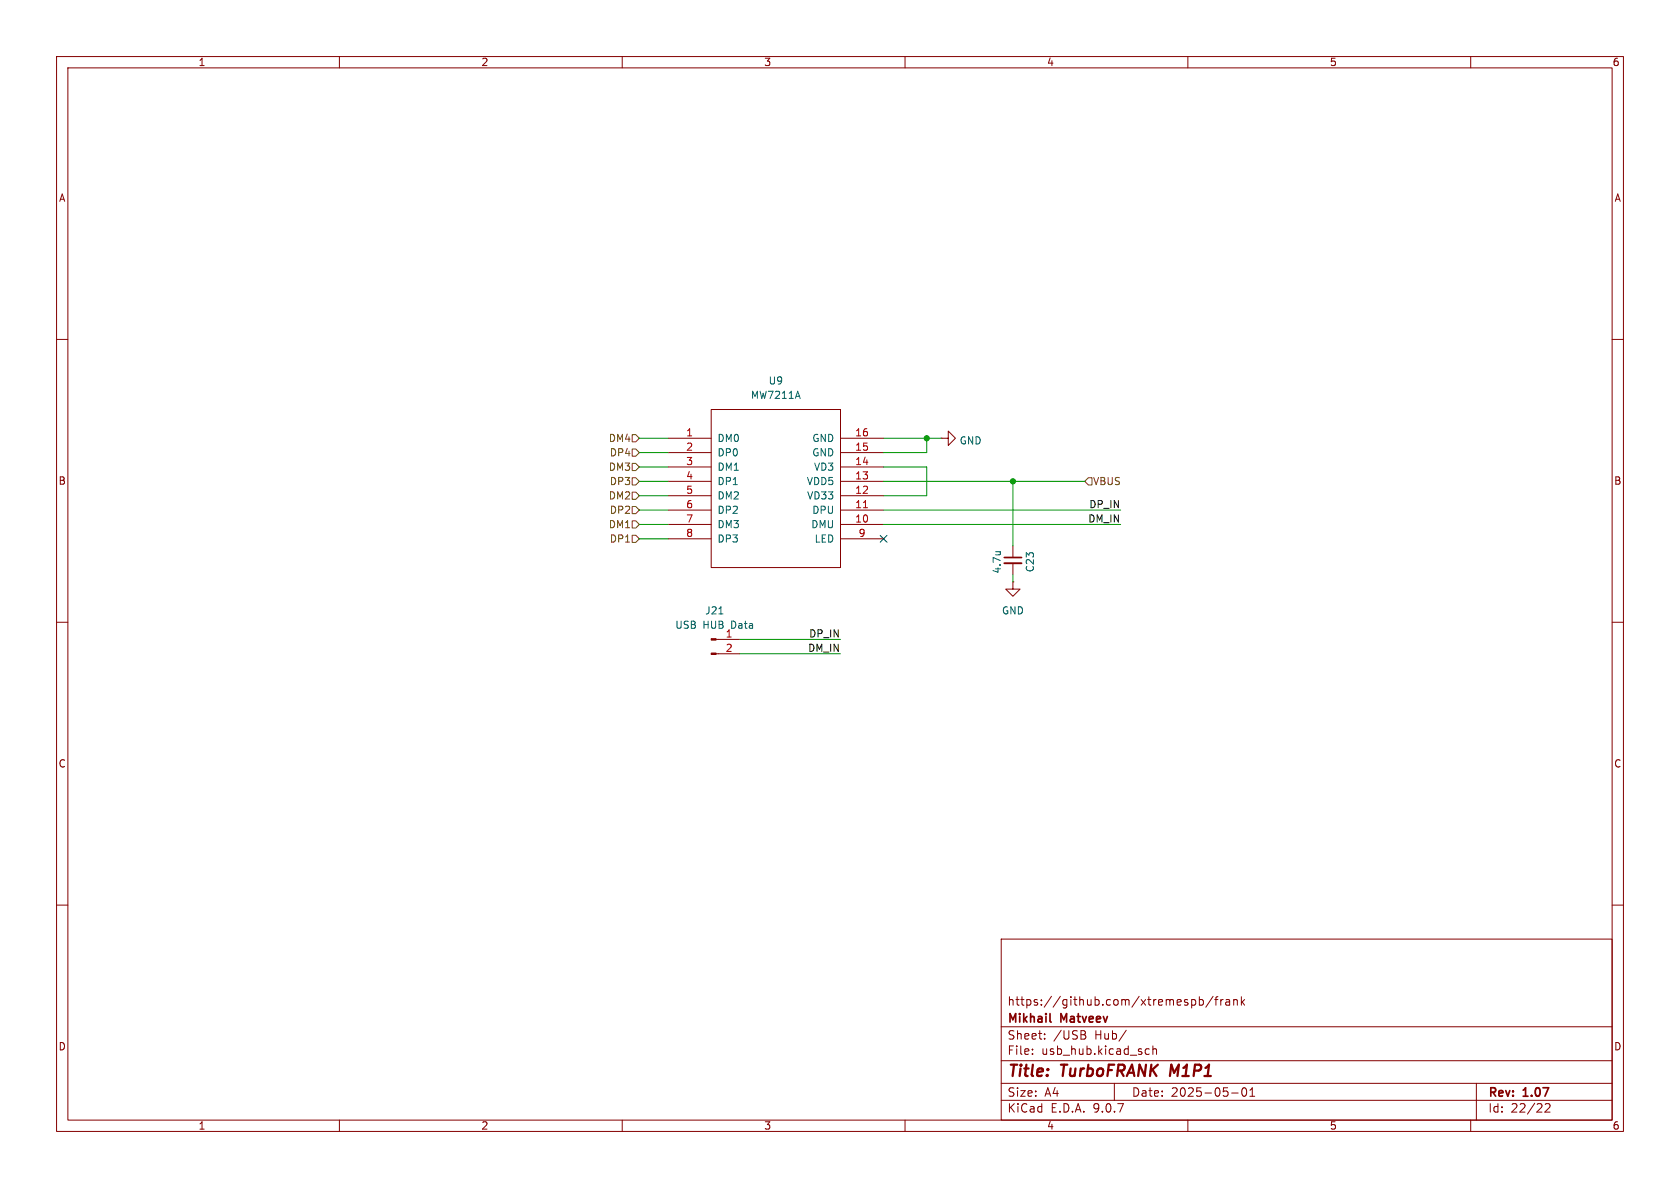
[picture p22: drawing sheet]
<svg xmlns="http://www.w3.org/2000/svg" width="297mm" height="210mm" viewBox="0 0 297 210" stroke-linecap="round" stroke-linejoin="round" font-family="sans-serif">
<defs><g id="words">
<g font-size="2.8" fill="#840000">
<text x="178" y="190.9">Title:</text>
<text x="187.7" y="190.9">TurboFRANK</text>
<text x="207.7" y="190.9">M1P1</text>
</g>
<g font-size="2.1" fill="#840000">
<text x="178" y="178">https://github.com/xtremespb/frank</text>
<text x="178" y="184">Sheet:</text>
<text x="178" y="181.2">Mikhail</text>
<text x="186.2" y="184">/USB</text>
<text x="187.6" y="181.2">Matveev</text>
<text x="193.6" y="184">Hub/</text>
<text x="178" y="186.7">File:</text>
<text x="184.1" y="186.7">usb_hub.kicad_sch</text>
<text x="178" y="196.9">KiCad</text>
<text x="178" y="194.1">Size:</text>
<text x="184.7" y="194.1">A4</text>
<text x="185.7" y="196.9">E.D.A.</text>
<text x="193.3" y="196.9">9.0.7</text>
<text x="200" y="194.1">Date:</text>
<text x="207" y="194.1">2025-05-01</text>
<text x="263" y="194.3">Rev:</text>
<text x="263" y="196.9">Id:</text>
<text x="267.1" y="196.9">22/22</text>
<text x="269.4" y="194.3">1.07</text>
</g>
<g font-size="1.8" fill="#840000">
<text x="35" y="11.9">1</text>
<text x="85" y="11.9">2</text>
<text x="135" y="11.9">3</text>
<text x="185" y="11.9">4</text>
<text x="235" y="11.9">5</text>
<text x="285" y="11.9">6</text>
<text x="10.3" y="35.9">A</text>
<text x="285.3" y="35.9">A</text>
<text x="10.3" y="85.9">B</text>
<text x="285.3" y="85.9">B</text>
<text x="10.3" y="135.9">C</text>
<text x="285.3" y="135.9">C</text>
<text x="10.3" y="185.9">D</text>
<text x="285.3" y="185.9">D</text>
<text x="35" y="199.9">1</text>
<text x="85" y="199.9">2</text>
<text x="135" y="199.9">3</text>
<text x="185" y="199.9">4</text>
<text x="235" y="199.9">5</text>
<text x="285" y="199.9">6</text>
</g>
<g font-size="1.8" fill="#006464">
<text x="132.6" y="70.7">MW7211A</text>
<text x="135.8" y="68.2">U9</text>
<text x="126.7" y="78.3">DM0</text>
<text x="126.7" y="80.9">DP0</text>
<text x="126.7" y="83.4">DM1</text>
<text x="143.5" y="78.3">GND</text>
<text x="143.5" y="80.9">GND</text>
<text x="143.8" y="83.4">VD3</text>
<text x="169.6" y="78.8">GND</text>
<text x="126.7" y="86">DP1</text>
<text x="126.7" y="88.5">DM2</text>
<text x="142.5" y="86">VDD5</text>
<text x="142.6" y="88.5">VD33</text>
<text x="126.7" y="91">DP2</text>
<text x="126.7" y="93.6">DM3</text>
<text x="143.3" y="93.6">DMU</text>
<text x="143.5" y="91">DPU</text>
<text x="126.7" y="96.1">DP3</text>
<text x="143.9" y="96.1">LED</text>
<text x="177.1" y="101.5" transform="rotate(-90 177.1 101.5)">4.7u</text>
<text x="183" y="101.3" transform="rotate(-90 183 101.3)">C23</text>
<text x="119.3" y="111.4">USB</text>
<text x="124.3" y="111.4">HUB</text>
<text x="124.6" y="108.8">J21</text>
<text x="129.4" y="111.4">Data</text>
<text x="177" y="108.8">GND</text>
</g>
<g font-size="1.8" fill="#a90000">
<text x="121.2" y="77.2">1</text>
<text x="151.1" y="77.2">16</text>
<text x="121.2" y="79.8">2</text>
<text x="121.2" y="82.3">3</text>
<text x="151.1" y="79.8">15</text>
<text x="151.1" y="82.3">14</text>
<text x="121.2" y="84.8">4</text>
<text x="121.2" y="87.4">5</text>
<text x="121.2" y="89.9">6</text>
<text x="151.1" y="84.8">13</text>
<text x="151.1" y="87.4">12</text>
<text x="151.1" y="89.9">11</text>
<text x="121.2" y="92.5">7</text>
<text x="121.2" y="95">8</text>
<text x="151.1" y="92.5">10</text>
<text x="151.7" y="95">9</text>
<text x="128.2" y="112.8">1</text>
<text x="128.2" y="115.3">2</text>
</g>
<g font-size="1.8" fill="#725600">
<text x="107.5" y="83.4">DM3</text>
<text x="107.5" y="78.3">DM4</text>
<text x="107.7" y="80.9">DP4</text>
<text x="107.5" y="88.5">DM2</text>
<text x="107.7" y="86">DP3</text>
<text x="193.1" y="86">VBUS</text>
<text x="107.5" y="93.6">DM1</text>
<text x="107.7" y="91">DP2</text>
<text x="107.7" y="96.1">DP1</text>
</g>
<g font-size="1.8" fill="#0f0f0f">
<text x="192.5" y="89.9">DP_IN</text>
<text x="192.3" y="92.4">DM_IN</text>
<text x="142.9" y="112.8">DP_IN</text>
<text x="142.8" y="115.3">DM_IN</text>
</g>
</g></defs>
<g fill="none" stroke="#840000" stroke-width=".18">
<path d="M10 10h277v190h-277zM12 12h273v186h-273zM60 10v2M110 10v2M160 10v2M210 10v2M260 10v2M10 60h2M118.1 77.5h7.6M125.7 72.4h22.9v27.9h-22.9zM148.6 77.5h7.6M166.4 77.5h1.2v-1.3l1.3 1.3-1.3 1.2v-1.2"/>
<path d="M166.4 77.5h.1M285 60h2M118.1 80h7.6M118.1 82.6h7.6M118.1 85.1h7.6M118.1 87.6h7.6M118.1 90.2h7.6M118.1 92.7h7.6M118.1 95.3h7.6M148.6 80h7.6M148.6 82.6h7.6M148.6 85.1h7.6"/>
<path d="M148.6 87.6h7.6M148.6 90.2h7.6M148.6 92.7h7.6M148.6 95.3h7.6M179.1 96.5v2.1M179.1 99.6v2M10 110h2M126.6 113h4.2M126.6 115.6h4.2M179.1 102.9v1.2h1.2l-1.2 1.3-1.3-1.3h1.3M179.1 102.9h.1M285 110h2"/>
<path d="M10 160h2M177 166h108v32h-108zM210.7 176.8l.4-.1 .3 .3v.4l-.2 .2h-.5M212 176.8l.5-.1 .2 .3v.4l-.1 .2h-.6M212 176.2v1.5M214.5 176.1l-1.3 2M214.7 176.7h.6M215.3 176.2l-.3 .2v1.3M215.8 176.7v1M216.2 176.7l-.2 .1-.2 .2M216.7 176.8h.6l.1 .9M217.4 177.1h-.5a.29 .29 0 0 0-.2 .3 .29 .29 0 0 0 .2 .3l.5-.1"/>
<path d="M218.1 176.8l.2-.1 .4 .1v.9M218.1 176.7v1M219.5 176.2v1.5M219.6 177.1l.4 .6M220 176.7l-.5 .6M285 160h2M60 198v2M110 198v2M160 198v2M177 194.5h108M177 191.5h108M177 187.5h108"/>
<path d="M177 181.5h108M182.5 186.3v.1M182.5 185.5v.1M184.7 183.6v.1M184.7 182.8v.1M191.6 182.9a.4 .4 0 0 1 .4 .4 .4 .4 0 0 1-.3 .4M191.7 182.3l.2 .2-.2 .3M197 191.5v3M199.1 182.1l-1.3 2M202.5 186.3l.2 .1 .5-.1M203.2 185.5l-.5-.1-.2 .1M203.8 185.5l.2-.1 .4 .1 .1 .9"/>
<path d="M203.8 184.9v1.5M210 198v2M217.7 193.2h1.2M219.7 192.4l.2-.1a.81 .81 0 0 1 .6 .6 .81 .81 0 0 1-.3 .8l-.2 .1a.81 .81 0 0 1-.3-1.4zM221 193.8h.8M221 192.7l.4-.4v1.5M260 198v2M261 191.5v6.5M273.2 195.2l.5-.1 .3 .1v.3l-.9 1.1h.9"/>
</g>
<path d="M207.1 188.2l-.3 2" fill="none" stroke="#840000" stroke-width=".4"/>
<path d="M177.5 98.6h3.1M185.6 180.5l.2 .2" fill="none" stroke="#840000" stroke-width=".3"/>
<g fill="#840000" stroke="#840000" stroke-width=".18">
<path d="M125.7 112.9h.9v.3h-.9z"/>
<path d="M125.7 115.4h.9v.3h-.9z"/>
</g>
<path d="M176 97.5h.9M176.7 97.5l.1 .1M127.1 108.5h.7" fill="none" stroke="#006464" stroke-width=".18"/>
<path d="M152.6 89.8h.8" fill="none" stroke="#a90000" stroke-width=".18"/>
<path d="M177.5 99.6h3.1" fill="none" stroke="#840000" stroke-width=".33"/>
<path d="M111.8 79.4h.6l.6 .6-.6 .6h-.6zM111.8 76.8h.6l.6 .7-.6 .6h-.6zM111.8 94.6h.6l.6 .7-.6 .6h-.6zM111.8 89.5h.6l.6 .7-.6 .6h-.6zM111.8 92.1h.6l.6 .6-.6 .6h-.6zM111.8 81.9h.6l.6 .7-.6 .6h-.6zM111.8 84.5h.6l.6 .6-.6 .6h-.6zM111.8 87h.6l.6 .6-.6 .7h-.6zM192.4 84.5h.6v1.2h-.6l-.6-.6z" fill="none" stroke="#725600" stroke-width=".18"/>
<g fill="none" stroke="#009600" stroke-width=".18">
<path d="M113 77.5h5.1M156.2 77.5h10.2M163.8 77.5v2.5h-7.6M113 95.3h5.1M113 85.1h5.1M113 92.7h5.1M113 82.6h5.1M113 80h5.1M113 90.2h5.1M113 87.6h5.1M156.2 85.1h35.6M156.2 92.7h41.9"/>
<path d="M156.2 82.6h7.6v5h-7.6M156.2 90.2h41.9M179.1 85.1v11.4M130.8 113h17.8M130.8 115.6h17.8M179.1 101.6v1.3"/>
</g>
<path d="M155.6 94.6l1.2 1.3M156.8 94.6l-1.2 1.3" fill="none" stroke="#000084" stroke-width=".18"/>
<g fill="#009600" stroke="#009600" stroke-width=".18">
<circle cx="163.8" cy="77.5" r=".46"/>
<circle cx="179.1" cy="85.1" r=".46"/>
</g>
<use href="#words"/>
</svg>
